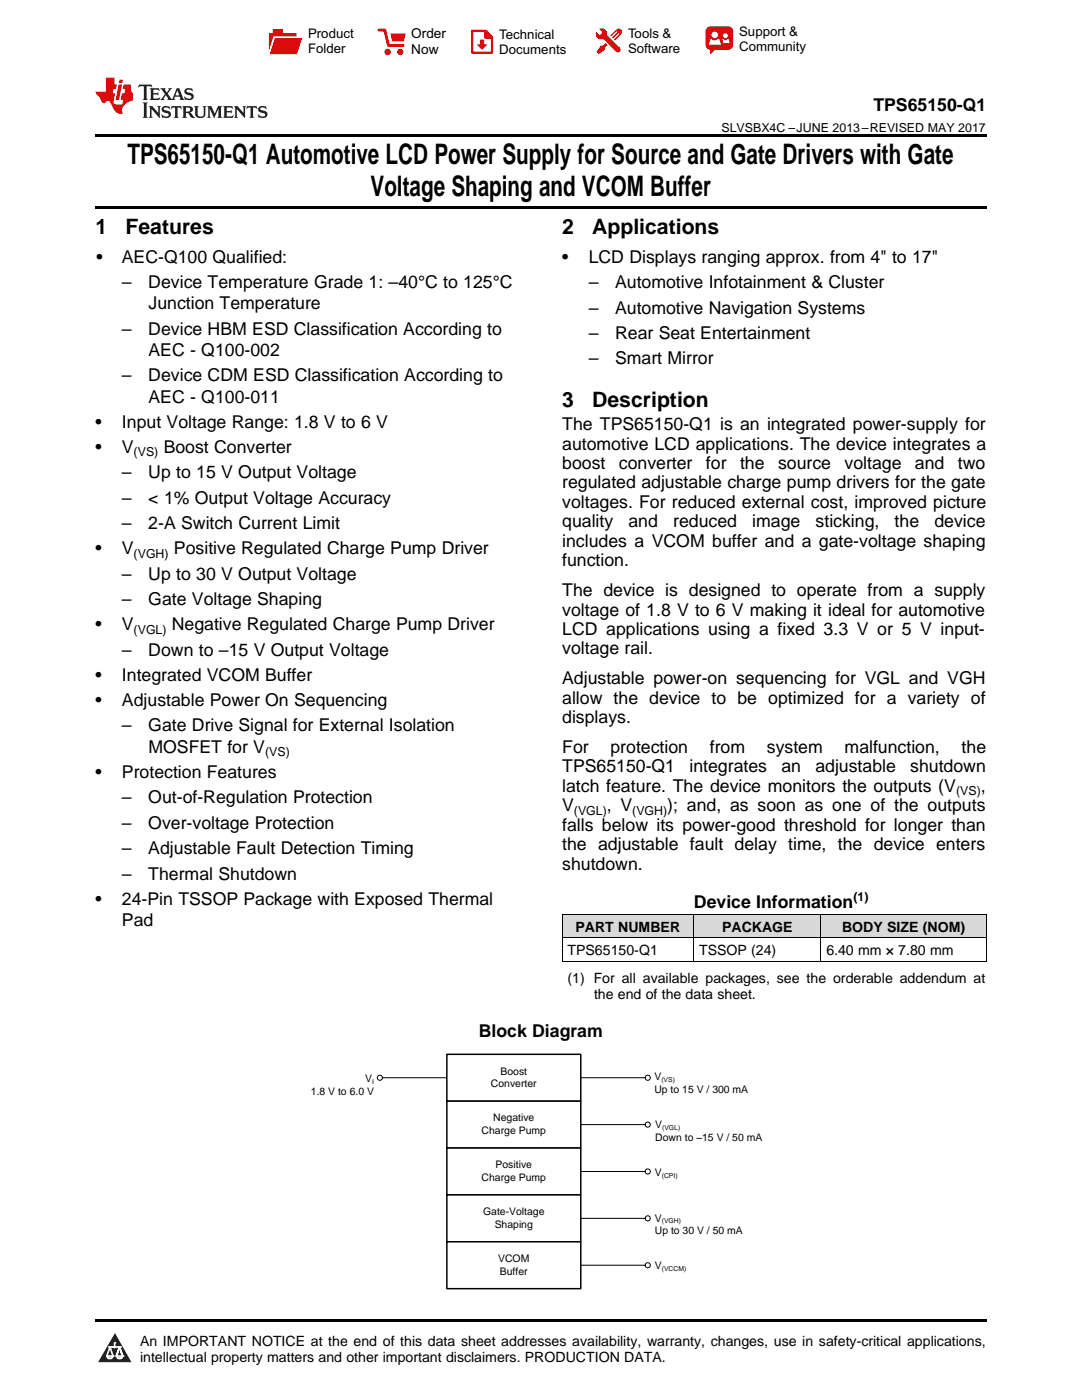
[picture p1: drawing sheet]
<svg xmlns="http://www.w3.org/2000/svg" width="216mm" height="279mm" viewBox="0 0 216 279" stroke-linecap="round" stroke-linejoin="round" font-family="sans-serif">
<defs><g id="words">
<g font-size="5.6">
<text x="25.4" y="32.8">TPS65150-Q1 Automotive LCD Power Supply for Source and Gate Drivers with Gate</text>
<text x="73.9" y="39.2">Voltage Shaping and VCOM Buffer</text>
</g>
<g font-size="4.2">
<text x="19" y="46.7">1</text>
<text x="25" y="46.7">Features</text>
<text x="112.2" y="46.7">2</text>
<text x="118.2" y="46.7">Applications</text>
<text x="112.2" y="81.2">3</text>
<text x="118.2" y="81.2">Description</text>
</g>
<g font-size="3.5">
<text x="174.3" y="22.2">TPS65150-Q1</text>
<text x="19.2" y="52.4">•</text>
<text x="24.3" y="52.4">AEC-Q100 Qualified:</text>
<text x="112.2" y="52.4">•</text>
<text x="117.5" y="52.4">LCD Displays ranging approx. from 4&quot; to 17&quot;</text>
<text x="24.3" y="57.5">–</text>
<text x="29.6" y="57.5">Device Temperature Grade 1: –40°C to 125°C</text>
<text x="117.5" y="57.5">–</text>
<text x="122.7" y="57.5">Automotive Infotainment &amp; Cluster</text>
<text x="29.6" y="61.7">Junction Temperature</text>
<text x="117.5" y="62.6">–</text>
<text x="122.7" y="62.6">Automotive Navigation Systems</text>
<text x="24.3" y="66.8">–</text>
<text x="29.6" y="66.8">Device HBM ESD Classification According to</text>
<text x="29.6" y="71">AEC - Q100-002</text>
<text x="117.5" y="67.7">–</text>
<text x="122.7" y="67.7">Rear Seat Entertainment</text>
<text x="24.3" y="76.1">–</text>
<text x="29.6" y="76.1">Device CDM ESD Classification According to</text>
<text x="117.5" y="72.7">–</text>
<text x="122.7" y="72.7">Smart Mirror</text>
<text x="29.6" y="80.4">AEC - Q100-011</text>
<text x="19" y="85.4">•</text>
<text x="24.3" y="85.4">Input Voltage Range: 1.8 V to 6 V</text>
<text x="112.2" y="85.8">The TPS65150-Q1 is an integrated power-supply for</text>
<text x="112.2" y="89.7">automotive LCD applications. The device integrates a</text>
<text x="19" y="90.4">•</text>
<text x="24.3" y="90.4">V</text>
<text x="24.3" y="95.5">–</text>
<text x="29.6" y="95.5">Up to 15 V Output Voltage</text>
<text x="32.7" y="90.4">Boost Converter</text>
<text x="112.2" y="93.6">boost</text>
<text x="123.5" y="93.6">converter</text>
<text x="140.9" y="93.6">for</text>
<text x="147.7" y="93.6">the</text>
<text x="155.2" y="93.6">source</text>
<text x="168.5" y="93.6">voltage</text>
<text x="182.6" y="93.6">and</text>
<text x="191.1" y="93.6">two</text>
<text x="24.3" y="100.5">–</text>
<text x="29.6" y="100.5">&lt; 1% Output Voltage Accuracy</text>
<text x="112.2" y="97.5">regulated adjustable charge pump drivers for the gate</text>
<text x="112.2" y="101.4">voltages. For reduced external cost, improved picture</text>
<text x="24.3" y="105.6">–</text>
<text x="29.6" y="105.6">2-A Switch Current Limit</text>
<text x="112.2" y="105.2">quality</text>
<text x="125.4" y="105.2">and</text>
<text x="134.3" y="105.2">reduced</text>
<text x="150.1" y="105.2">image</text>
<text x="162.7" y="105.2">sticking,</text>
<text x="178.5" y="105.2">the</text>
<text x="186.5" y="105.2">device</text>
<text x="19" y="110.6">•</text>
<text x="24.3" y="110.6">V</text>
<text x="34.7" y="110.6">Positive Regulated Charge Pump Driver</text>
<text x="112.2" y="109.1">includes a VCOM buffer and a gate-voltage shaping</text>
<text x="112.2" y="113">function.</text>
<text x="24.3" y="115.7">–</text>
<text x="29.6" y="115.7">Up to 30 V Output Voltage</text>
<text x="112.2" y="119">The device is designed to operate from a supply</text>
<text x="19" y="125.8">•</text>
<text x="24.3" y="120.8">–</text>
<text x="24.3" y="125.8">V</text>
<text x="29.6" y="120.8">Gate Voltage Shaping</text>
<text x="34.3" y="125.8">Negative Regulated Charge Pump Driver</text>
<text x="112.2" y="122.8">voltage of 1.8 V to 6 V making it ideal for automotive</text>
<text x="24.3" y="130.9">–</text>
<text x="29.6" y="130.9">Down to –15 V Output Voltage</text>
<text x="112.2" y="126.7">LCD applications using a fixed 3.3 V or 5 V input-</text>
<text x="112.2" y="130.6">voltage rail.</text>
<text x="19" y="135.9">•</text>
<text x="24.3" y="135.9">Integrated VCOM Buffer</text>
<text x="112.2" y="136.6">Adjustable power-on sequencing for VGL and VGH</text>
<text x="19" y="140.9">•</text>
<text x="24.3" y="140.9">Adjustable Power On Sequencing</text>
<text x="112.2" y="140.4">allow the device to be optimized for a variety of</text>
<text x="24.3" y="146">–</text>
<text x="29.6" y="146">Gate Drive Signal for External Isolation</text>
<text x="112.2" y="144.3">displays.</text>
<text x="19" y="155.2">•</text>
<text x="24.3" y="155.2">Protection Features</text>
<text x="29.6" y="150.2">MOSFET for V</text>
<text x="112.2" y="150.3">For</text>
<text x="112.2" y="154.2">TPS65150-Q1</text>
<text x="121.8" y="150.3">protection</text>
<text x="137.6" y="154.2">integrates</text>
<text x="141.6" y="150.3">from</text>
<text x="153" y="150.3">system</text>
<text x="155.9" y="154.2">an</text>
<text x="162.7" y="154.2">adjustable</text>
<text x="168.5" y="150.3">malfunction,</text>
<text x="181.6" y="154.2">shutdown</text>
<text x="191.9" y="150.3">the</text>
<text x="24.3" y="160.3">–</text>
<text x="29.6" y="160.3">Out-of-Regulation Protection</text>
<text x="112.2" y="158">latch feature. The device monitors the outputs (V</text>
<text x="112.2" y="161.9">V</text>
<text x="121.1" y="161.9">, V</text>
<text x="133.1" y="161.9">); and, as soon as one of the outputs</text>
<text x="195.7" y="158">,</text>
<text x="24.3" y="165.4">–</text>
<text x="29.6" y="165.4">Over-voltage Protection</text>
<text x="112.2" y="165.8">falls below its power-good threshold for longer than</text>
<text x="24.3" y="170.5">–</text>
<text x="29.6" y="170.5">Adjustable Fault Detection Timing</text>
<text x="112.2" y="169.7">the adjustable fault delay time, the device enters</text>
<text x="112.2" y="173.6">shutdown.</text>
<text x="24.3" y="175.5">–</text>
<text x="29.6" y="175.5">Thermal Shutdown</text>
<text x="19" y="180.6">•</text>
<text x="24.3" y="180.6">24-Pin TSSOP Package with Exposed Thermal</text>
<text x="24.3" y="184.8">Pad</text>
<text x="138.5" y="181.3">Device Information</text>
<text x="95.5" y="207">Block Diagram</text>
</g>
<g font-size="2.8">
<text x="114.8" y="185.9">PART NUMBER</text>
<text x="144.1" y="185.9">PACKAGE</text>
<text x="168" y="185.9">BODY SIZE (NOM)</text>
<text x="113.2" y="190.6">TPS65150-Q1</text>
<text x="139.5" y="190.6">TSSOP (24)</text>
<text x="164.9" y="190.6">6.40 mm × 7.80 mm</text>
<text x="113.2" y="196.1">(1) For all available packages, see the orderable addendum at</text>
<text x="118.5" y="199.3">the end of the data sheet.</text>
<text x="27.9" y="268.6">An IMPORTANT NOTICE at the end of this data sheet addresses availability, warranty, changes, use in safety-critical applications,</text>
<text x="27.9" y="271.8">intellectual property matters and other important disclaimers. PRODUCTION DATA.</text>
</g>
<g font-size="2.7">
<text x="82.1" y="7.7">Order</text>
<text x="82.1" y="10.7">Now</text>
</g>
<g font-size="2.6">
<text x="61.5" y="7.6">Product</text>
<text x="61.5" y="10.6">Folder</text>
<text x="99.6" y="7.8">Technical</text>
<text x="99.6" y="10.8">Documents</text>
<text x="125.3" y="7.6">Tools &amp;</text>
<text x="125.3" y="10.6">Software</text>
<text x="147.5" y="7.2">Support &amp;</text>
<text x="147.5" y="10.2">Community</text>
</g>
<g font-size="2.5">
<text x="144" y="26.3">SLVSBX4C –JUNE 2013–REVISED MAY 2017</text>
<text x="26.7" y="91.1">(VS)</text>
<text x="26.7" y="111.3">(VGH)</text>
<text x="26.7" y="126.5">(VGL)</text>
<text x="52.9" y="150.9">(VS)</text>
<text x="190.8" y="158.8">(VS)</text>
<text x="114.5" y="162.6">(VGL)</text>
<text x="126.2" y="162.6">(VGH)</text>
<text x="170.3" y="179.9">(1)</text>
</g>
<g font-size="2.1">
<text x="72.9" y="216">V</text>
<text x="99.9" y="214.5">Boost</text>
<text x="130.6" y="215.6">V</text>
<text x="62" y="218.5">1.8 V to 6.0 V</text>
<text x="98" y="217">Converter</text>
<text x="130.6" y="218.1">Up to 15 V / 300 mA</text>
<text x="96.1" y="226.3">Charge Pump</text>
<text x="98.4" y="223.8">Negative</text>
<text x="130.8" y="225.2">V</text>
<text x="130.8" y="227.6">Down to ±15 V / 50 mA</text>
<text x="98.9" y="233.2">Positive</text>
<text x="96.1" y="235.7">Charge Pump</text>
<text x="130.7" y="234.8">V</text>
<text x="96.4" y="242.5">Gate-Voltage</text>
<text x="98.7" y="245">Shaping</text>
<text x="130.7" y="243.9">V</text>
<text x="99.4" y="251.9">VCOM</text>
<text x="130.7" y="246.4">Up to 30 V / 50 mA</text>
<text x="99.8" y="254.4">Buffer</text>
<text x="130.7" y="253.3">V</text>
</g>
<g font-size="1.4">
<text x="132" y="215.9">(VS)</text>
<text x="74.3" y="216.3">I</text>
<text x="132.1" y="225.4">(VGL)</text>
<text x="132.1" y="235">(CPI)</text>
<text x="132.1" y="244.1">(VGH)</text>
<text x="132.1" y="253.6">(VCCM)</text>
</g>
</g></defs>
<g fill="#d8d8d8">
<path d="M112.2 182.6h26.2v4.6h-26.2z"/>
<path d="M138.4 182.6h25.4v4.6h-25.4z"/>
<path d="M163.8 182.6h33v4.6h-33z"/>
</g>
<path d="M22.9 266l3.3 5.9h-6.6z" fill="#231f20"/>
<path d="M21.3 270.6h1.2l-.3 .5h-.3a.53 .53 0 0 1-.6-.5z" fill-rule="evenodd" fill="#fff"/>
<path d="M21.3 270.6h1.2l-.3 .5h-.3a.53 .53 0 0 1-.6-.5z" fill="none" stroke="#231f20" stroke-width=".33"/>
<path d="M21.3 270.6l1.2 .1-.3 .4h-.5z" fill="none" stroke="#fff" stroke-width=".33"/>
<path d="M22.9 268.9h.1" fill="none" stroke="#fff" stroke-width=".33"/>
<path d="M22.9 268v.9z" fill="#fff"/>
<path d="M22.9 268v.9z" fill="none" stroke="#fff" stroke-width=".33"/>
<circle cx="22.9" cy="268" r=".16" fill="#fff"/>
<path d="M21.8 268.8h.1" fill="none" stroke="#fff" stroke-width=".33"/>
<path d="M21.8 268.8h2.2z" fill="#fff"/>
<path d="M21.8 268.8h2.2z" fill="none" stroke="#fff" stroke-width=".33"/>
<circle cx="24" cy="268.8" r=".16" fill="#fff"/>
<path d="M23.2 270.6h.1" fill="none" stroke="#fff" stroke-width=".33"/>
<path d="M23.8 268.8l-.6 1.8z" fill="#fff"/>
<path d="M23.8 268.8l-.6 1.8z" fill="none" stroke="#fff" stroke-width=".33"/>
<path d="M23.8 268.8l.7 1.8z" fill="#fff"/>
<path d="M23.8 268.8l.7 1.8z" fill="none" stroke="#fff" stroke-width=".33"/>
<path d="M24.4 270.6h.1" fill="none" stroke="#fff" stroke-width=".33"/>
<circle cx="21.3" cy="270.6" r=".16" fill="#fff"/>
<path d="M22 268.8l-.7 1.8z" fill="#fff"/>
<path d="M22 268.8l-.7 1.8z" fill="none" stroke="#fff" stroke-width=".33"/>
<path d="M22 268.8l.5 1.8z" fill="#fff"/>
<path d="M22 268.8l.5 1.8z" fill="none" stroke="#fff" stroke-width=".33"/>
<circle cx="22.5" cy="270.6" r=".16" fill="#fff"/>
<path d="M23.3 270.6h1.2a.63 .63 0 0 1-.6 .5 .63 .63 0 0 1-.6-.5z" fill-rule="evenodd" fill="#fff"/>
<path d="M23.3 270.6h1.2a.63 .63 0 0 1-.6 .5 .63 .63 0 0 1-.6-.5z" fill="none" stroke="#231f20" stroke-width=".33"/>
<path d="M23.3 270.6h1.2l-.4 .5h-.5z" fill="none" stroke="#fff" stroke-width=".33"/>
<path d="M23.2 270.6h.1" fill="none" stroke="#fff" stroke-width=".33"/>
<circle cx="24.5" cy="270.6" r=".16" fill="#fff"/>
<path d="M19 263.2h177.8v.5h-177.8z" fill="#000"/>
<path d="M89.2 210.4h26.7v9.4h-26.7z" fill-rule="evenodd" fill="#fff"/>
<path d="M89.2 210.4h26.7v9.4h-26.7z" fill="none" stroke="#000" stroke-width=".3"/>
<path d="M89.2 219.8h26.7v9.3h-26.7z" fill-rule="evenodd" fill="#fff"/>
<path d="M89.2 219.8h26.7v9.3h-26.7z" fill="none" stroke="#000" stroke-width=".3"/>
<path d="M89.2 229.1h26.7v9.4h-26.7z" fill-rule="evenodd" fill="#fff"/>
<path d="M89.2 229.1h26.7v9.4h-26.7z" fill="none" stroke="#000" stroke-width=".3"/>
<path d="M89.2 238.5h26.7v9.3h-26.7z" fill-rule="evenodd" fill="#fff"/>
<path d="M89.2 238.5h26.7v9.3h-26.7z" fill="none" stroke="#000" stroke-width=".3"/>
<path d="M89.2 247.8h26.7v9.4h-26.7z" fill-rule="evenodd" fill="#fff"/>
<path d="M89.2 247.8h26.7v9.4h-26.7z" fill="none" stroke="#000" stroke-width=".3"/>
<g fill="none" stroke="#000" stroke-width=".2">
<path d="M112.2 191.8h84.6M112.2 187.2h84.6M112.2 182.5h84.6M112.2 182.5v9.4M138.4 182.5v9.4M163.8 182.5v9.4M196.8 182.5v9.4M76.3 215.1h12.9M115.9 215.1h12.8M115.9 224.4h12.8M115.9 233.8h12.8M115.9 243.1h12.8"/>
<path d="M115.9 252.5h12.8"/>
<circle cx="75.8" cy="215.1" r=".51"/>
<circle cx="129.3" cy="215.1" r=".51"/>
<circle cx="129.3" cy="224.4" r=".51"/>
<circle cx="129.3" cy="233.8" r=".51"/>
<circle cx="129.3" cy="252.5" r=".51"/>
<circle cx="129.3" cy="243.1" r=".51"/>
</g>
<path d="M19 26.8h177.8v.6h-177.8zM19 41.2h177.8v.5h-177.8zM112.2 191.8l.1 .1zM163.7 191.8l.1 .1zM196.7 191.8l.1 .1z" fill="#000"/>
<path d="M27.7 16.9l-.1 .6 .6-.3h.5v.2v2.2l-.2 .4h1l-.2-.4v-2.2v-.2h.5l.6 .3-.2-.6zM29.9 17.6l.2 .4v1.6l-.2 .4h1.9l.1-.6a1.09 1.09 0 0 1-1.3 .1v-.6h.6l.4 .2v-.7l-.2 .2h-.8v-.6l.2-.1a1.01 1.01 0 0 1 1 .3l-.1-.6zM32 17.6l.9 1.2-1 1.2h.9l-.2-.3 .5-.7 .5 .7-.3 .3h1.7l-.2-.3 .1-.4h1l.1 .4-.2 .3h1l-.3-.4-.7-2h-.5l-1 2.2-.8-1.1 .9-1.1h-.9l.2 .2-.4 .7-.4-.7 .2-.2zM35.4 18l.4 1h-.8zM37 17.7a.66 .66 0 0 0-.2 .8 .66 .66 0 0 0 .6 .4l.7 .2 .1 .2a.8 .8 0 0 1-.7 .4 .8 .8 0 0 1-.7-.5l.1 .8 .2-.2a.94 .94 0 0 0 1.1 .1 .94 .94 0 0 0 .4-.9 1.48 1.48 0 0 0-1.3-.6v-.4a1.1 1.1 0 0 1 1.2 .2l-.2-.6-.2 .1-.5-.1zM28.5 20.4l.2 .4v2.3l-.2 .4h1l-.2-.4v-2.3l.2-.4zM29.7 21.2l.2 .4v1.5l-.2 .4h.8l-.3-.4 .1-1.3 1.6 1.8v-2l.2-.4h-.7l.2 .2v1.1l-1.2-1.3zM32.5 21.3a.66 .66 0 0 0-.2 .8 .66 .66 0 0 0 .6 .4l.6 .2 .2 .2a.8 .8 0 0 1-.8 .4 .8 .8 0 0 1-.7-.5l.2 .7 .2-.1a.94 .94 0 0 0 1 .1 .94 .94 0 0 0 .5-1 1.47 1.47 0 0 0-1.3-.6l-.1-.3a1.1 1.1 0 0 1 1.3 .2l-.2-.6-.2 .1-.5-.2zM34.3 21.2l-.2 .6a.64 .64 0 0 1 .8-.3v1.6l-.2 .4h1l-.3-.4 .1-1.6a.66 .66 0 0 1 .8 .3l-.2-.6zM36.3 21.2l.3 .4v1.5l-.3 .4h1l-.2-.2v-.7h.5l.1 .1a.8 .8 0 0 0 1.2 .7l-1-1a.62 .62 0 0 0 .6-.5 .62 .62 0 0 0-.6-.7zM37.1 21.5h.1a.48 .48 0 0 1 .6 0 .48 .48 0 0 1 .1 .6l-.2 .1-.6 .1zM38.7 21.2l.2 .2a2.29 2.29 0 0 0 .4 2 1.05 1.05 0 0 0 1.7-.7v-1.3l.2-.2h-.8l.2 .4v1.1a.61 .61 0 0 1-.6 .6 .61 .61 0 0 1-.6-.6v-1.1l.3-.4zM41.3 21.2l.3 .4v1.5l-.3 .4h.8l-.2-.4v-1.4l.8 1.9 .9-1.9v1.4l-.2 .4h.9l-.2-.4v-1.5l.2-.4h-.8l-.7 1.5-.6-1.5zM44.5 21.2l.2 .4v1.5l-.2 .4h1.9l.2-.6a1.1 1.1 0 0 1-1.4 .2v-.7h.6l.4 .2v-.6l-.2 .1-.8 .1v-.6l.2-.1a1.02 1.02 0 0 1 1.1 .2l-.2-.5zM46.7 21.2l.2 .4v1.5l-.2 .4h.8l-.3-.4 .1-1.3 1.6 1.8v-2l.2-.4h-.7l.2 .2v1.1l-1.2-1.3zM49.3 21.2l-.1 .6a.64 .64 0 0 1 .8-.3v1.6l-.3 .4h1l-.2-.4v-1.6a.66 .66 0 0 1 .8 .3l-.1-.6zM51.7 21.3a.66 .66 0 0 0-.2 .7 .66 .66 0 0 0 .7 .5l.6 .2 .1 .2a.8 .8 0 0 1-.7 .4 .8 .8 0 0 1-.7-.5l.1 .7 .2-.1a.94 .94 0 0 0 1.1 .1 .94 .94 0 0 0 .4-1 1.48 1.48 0 0 0-1.2-.6l-.1-.3a1.1 1.1 0 0 1 1.2 .2l-.2-.6-.1 .1-.6-.2z" fill="#231f20"/>
<path d="M21.1 15.5v2.8h-2v.4l.9 .9a.96 .96 0 0 0 1 1 .59 .59 0 0 1 .5-.4 .59 .59 0 0 1 .5 .3l.4 .8a1.61 1.61 0 0 0 2.1 1.3 1.63 1.63 0 0 1 1.1-2.2l.9-.3v-1.5a1.6 1.6 0 0 1-.4-1.7h-1.4l-.2 .9h.5l-.2 .8h-.5l-.2 1v.3h.5l-.2 .9h-.7a.74 .74 0 0 1-1-.6l.3-1.6h-.5l.2-.8h.5l.1-.9h-.4v-1.4zM23.7 16.9l-.7 3h.8l.6-3zM23.8 15.9l-.1 .7h.7l.2-.7z" fill="#ee1d23"/>
<g fill="#d60000">
<path d="M54.4 5.8h2v.8h2.8v4.2h-5.5v-4.2h.7z" fill-rule="evenodd"/>
<path d="M54.7 7.5h5.6l-1 3.3h-5.6z" fill-rule="evenodd"/>
</g>
<path d="M54.6 7.4h5.8l-.1 .1h-5.5l-1.1 3.3z" fill-rule="evenodd" fill="#fff"/>
<path d="M54.6 7.4h5.8l-.1 .1h-5.5l-1.1 3.3z" fill="none" stroke="#fff" stroke-width=".2"/>
<path d="M75.6 6h1.2l.7 3.1h3" fill="none" stroke="#d60000" stroke-width=".56"/>
<g fill="#d60000">
<path d="M77.9 6.7h3.1l-.4 1.5h-2.3z" fill-rule="evenodd"/>
<circle cx="77.3" cy="10.4" r=".64"/>
<circle cx="79.9" cy="10.4" r=".64"/>
</g>
<path d="M94.2 6.2h2.7l1.3 1.2v3.1h-4z" fill="none" stroke="#d60000" stroke-width=".44"/>
<g fill="#d60000">
<path d="M95.8 7.9h.8v1h.6l-1 1.1-1-1v-.1h.6z" fill-rule="evenodd"/>
<path d="M96.6 6.2h.3l1.3 1.2v.4h-1.3l-.3-.4z" fill-rule="evenodd"/>
<path d="M119.6 5.7h.9l.6 .6 .1 .7 2.5 2.5-.8 .8-2.3-2.3-1.1-.2-.6-.6v-.8l.7 .6 .5-.4v-.2l-.4-.5z" fill-rule="evenodd"/>
<path d="M119.9 9.1h.4l.5-.5 .4 .4-.5 .5v.4l-1.2 .9-.5-.5z" fill-rule="evenodd"/>
<path d="M123 5.9a.67 .67 0 0 1 .9 0 .67 .67 0 0 1 0 .9z" fill-rule="evenodd"/>
<path d="M123 5.9l.9 .9-1.2 1.2h-.2l.1-.2 .9-.9 .1-.2h-.3l-.9 1h-.2v-.2l.9-1 .1-.2h-.3l-.9 1h-.2v-.2z" fill-rule="evenodd"/>
<circle cx="123.3" cy="9.9" r=".54"/>
</g>
<path d="M121.1 6.3l-.1 .7" fill="none" stroke="#d60000" stroke-width=".2"/>
<g fill="#d60000">
<path d="M141.1 5.5l.6-.2h3.6a.95 .95 0 0 1 1 .9v2.8a.95 .95 0 0 1-1 .9h-3.6a.95 .95 0 0 1-.9-.9v-2.8z" fill-rule="evenodd"/>
<path d="M141.7 9.9h.9l-.7 .9h-.2z" fill-rule="evenodd"/>
</g>
<g fill="#fff">
<path d="M144.3 8.6h1.3z"/>
<path d="M141.8 7.8h.3l.1 .2h.8l.2-.2h.3l.4 1.1h-2.5z" fill-rule="evenodd"/>
<path d="M144.2 7.8h.2l.2 .2h.4l.2-.2h.2l.2 .8h-1.3z" fill-rule="evenodd"/>
<circle cx="142.6" cy="6.9" r=".65"/>
<circle cx="144.8" cy="7.1" r=".48"/>
</g>
<use href="#words"/>
</svg>
